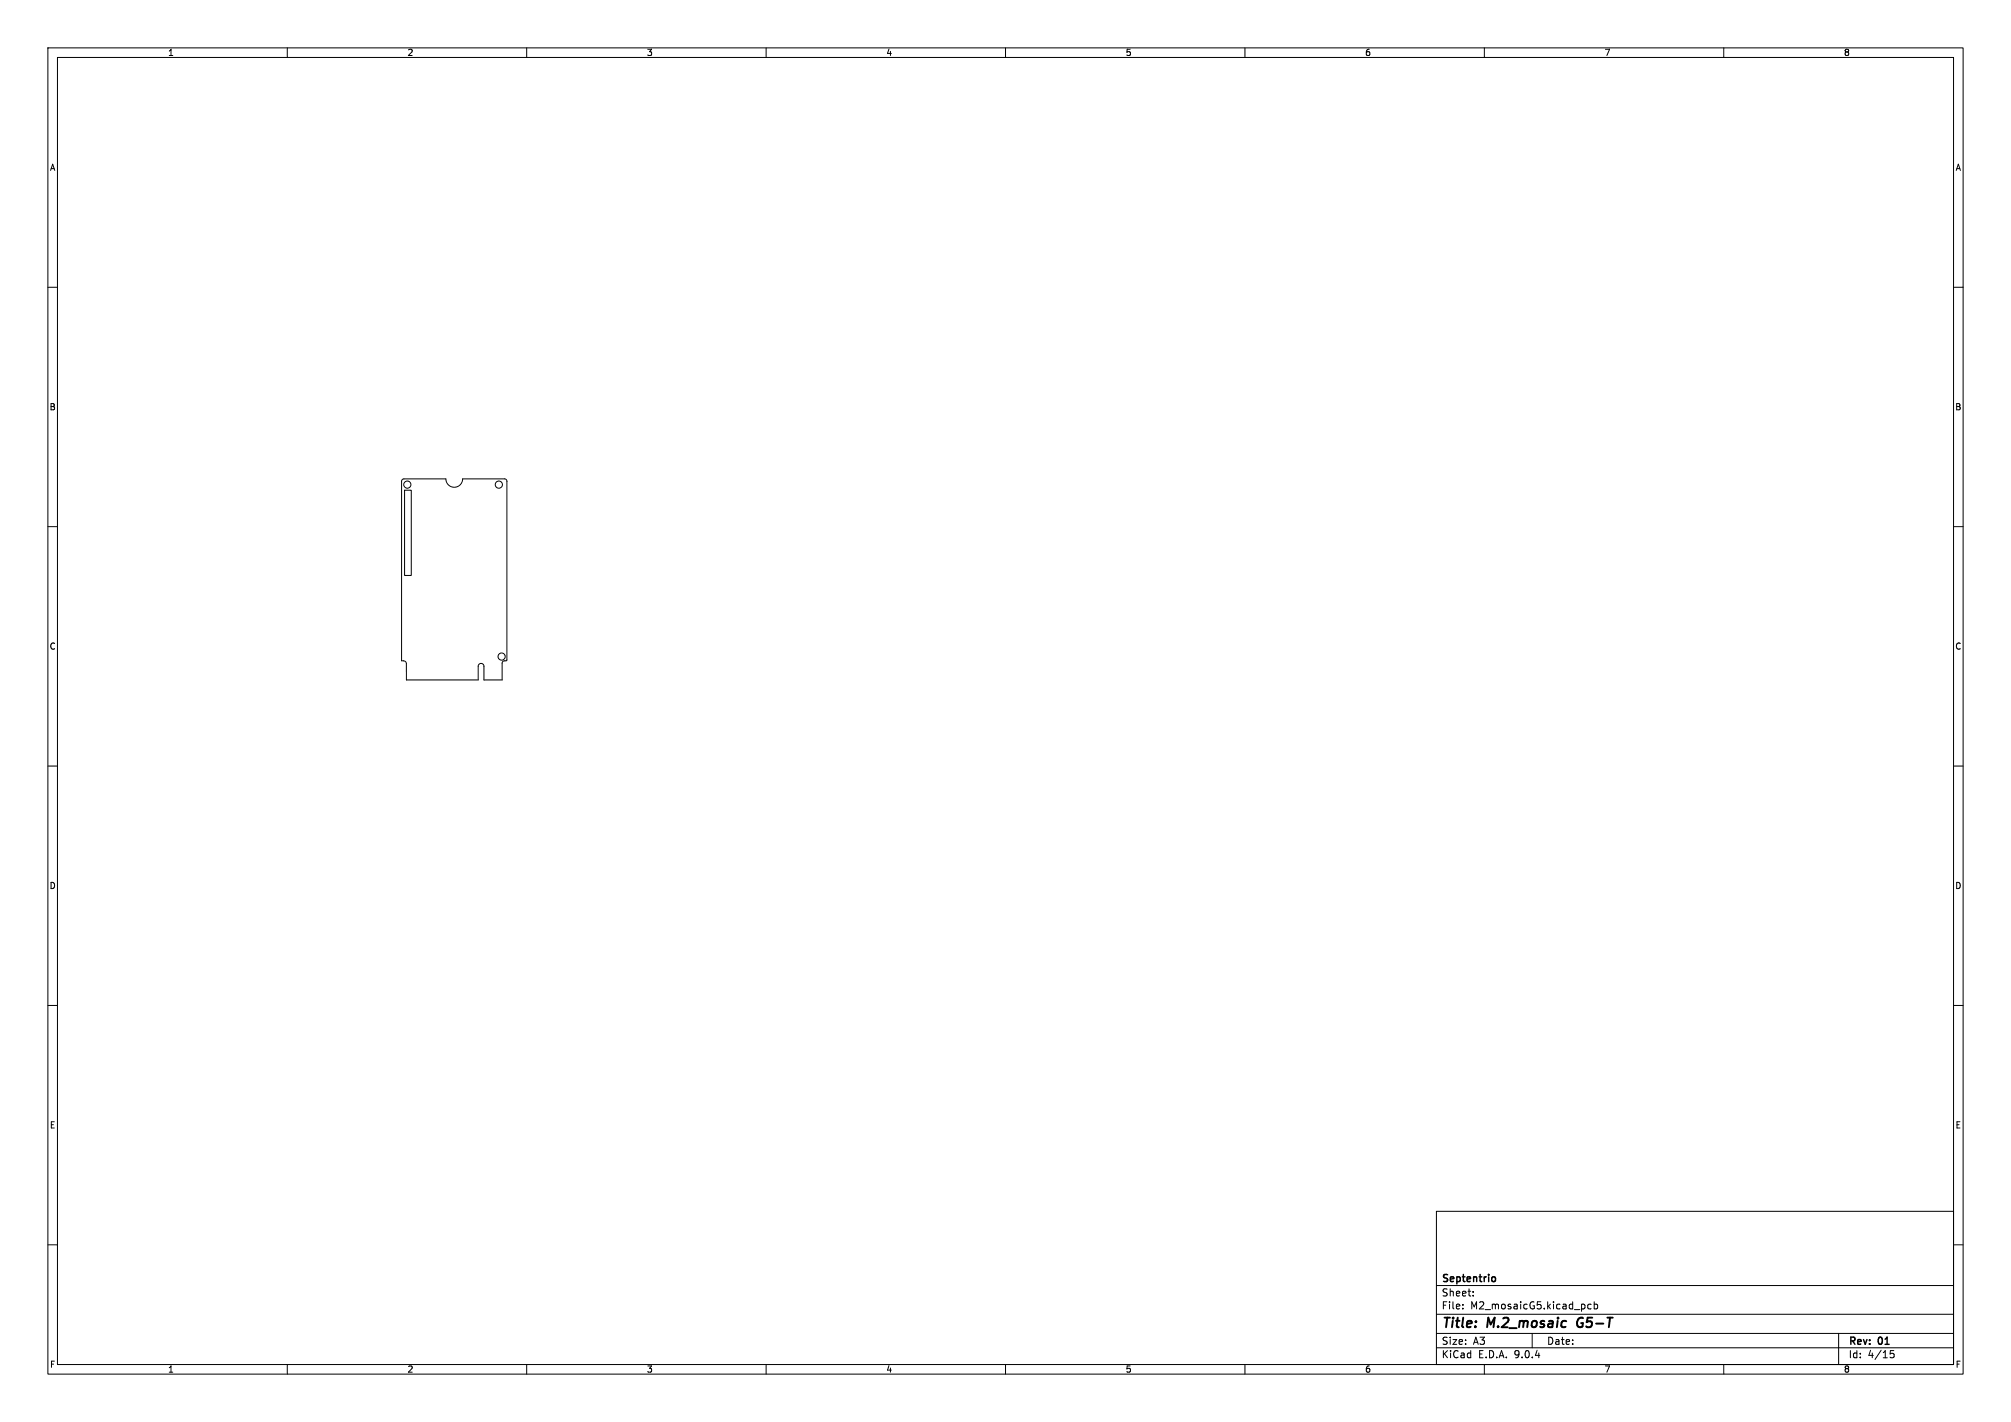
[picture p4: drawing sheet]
<svg xmlns="http://www.w3.org/2000/svg" width="420mm" height="297mm" viewBox="0 0 420 297" stroke-linecap="round" stroke-linejoin="round" font-family="sans-serif">
<defs><g id="words">
<g font-size="2.8">
<text x="301" y="277.9">Title:</text>
<text x="310.6" y="277.9">M.2_mosaic</text>
<text x="330.2" y="277.9">G5-T</text>
</g>
<g font-size="2.1">
<text x="301" y="268.2">Septentrio</text>
<text x="301" y="273.7">File:</text>
<text x="301" y="271">Sheet:</text>
<text x="307.1" y="273.7">M2_mosaicG5.kicad_pcb</text>
<text x="301" y="281.1">Size:</text>
<text x="307.6" y="281.1">A3</text>
<text x="323" y="281.1">Date:</text>
<text x="386" y="281.3">Rev:</text>
<text x="392.4" y="281.3">01</text>
<text x="301" y="283.9">KiCad</text>
<text x="308.7" y="283.9">E.D.A.</text>
<text x="316.3" y="283.9">9.0.4</text>
<text x="386" y="283.9">Id:</text>
<text x="390.1" y="283.9">4/15</text>
</g>
<g font-size="1.8">
<text x="35" y="11.9">1</text>
<text x="85" y="11.9">2</text>
<text x="135" y="11.9">3</text>
<text x="185" y="11.9">4</text>
<text x="235" y="11.9">5</text>
<text x="285" y="11.9">6</text>
<text x="335" y="11.9">7</text>
<text x="385" y="11.9">8</text>
<text x="10.3" y="35.9">A</text>
<text x="408.3" y="35.9">A</text>
<text x="10.3" y="85.9">B</text>
<text x="408.2" y="85.9">B</text>
<text x="10.3" y="135.9">C</text>
<text x="408.2" y="135.9">C</text>
<text x="10.3" y="185.9">D</text>
<text x="408.2" y="185.9">D</text>
<text x="10.3" y="235.9">E</text>
<text x="408.3" y="235.9">E</text>
<text x="10.3" y="285.9">F</text>
<text x="35" y="286.9">1</text>
<text x="85" y="286.9">2</text>
<text x="135" y="286.9">3</text>
<text x="185" y="286.9">4</text>
<text x="235" y="286.9">5</text>
<text x="285" y="286.9">6</text>
<text x="335" y="286.9">7</text>
<text x="385" y="286.9">8</text>
<text x="408.3" y="285.9">F</text>
</g>
</g></defs>
<g fill="none" stroke="#000" stroke-width=".21">
<path d="M10 10h400v277h-400zM12 12h396v273h-396zM60 10v2M110 10v2M160 10v2M210 10v2M260 10v2M310 10v2M360 10v2M10 60h2M408 60h2M10 110h2"/>
<path d="M84 100.2l.4-.2h8.7a1.75 1.75 0 0 0 1.8 1.8 1.75 1.75 0 0 0 1.7-1.8h8.8l.5 .4v37.4l-.2 .2-.6 .1-.2 .3v3.6h-3.8v-2.9l-.2-.4-.4-.1-.4 .1-.2 .4v2.9h-15l-.1-3.5-.3-.4-.6-.1v-37.5zM84.5 102.4h1.4v17.8h-1.4zM408 110h2M10 160h2M408 160h2M10 210h2M408 210h2M300 253h108v32h-108zM10 260h2M300 278.5h108M300 274.5h108M300 268.5h108"/>
<path d="M305.5 273.2v.2M305.5 272.5v.1M307.7 270.5v.2M307.7 269.8v.1M320 278.5v3M332.3 272.5l-.4-.1-.3 .3 .1 .6h.6M332.9 272.5l.5-.1 .3 .3-.2 .6h-.6M332.9 271.9v1.5M384 278.5v6.5M408 260h2M60 285v2M110 285v2"/>
<path d="M160 285v2M210 285v2M260 285v2M300 281.5h108M310 285v2M360 285v2M395.5 282.1h-.7l-.1 .7 .2-.1h.5l.2 .2-.1 .5-.2 .2-.6-.2"/>
<circle cx="85.1" cy="101.2" r=".75"/>
<circle cx="104.2" cy="101.2" r=".75"/>
<circle cx="104.8" cy="137.1" r=".75"/>
</g>
<path d="M329.6 275.5l-.3 .8 .3 .8" fill="none" stroke="#000" stroke-width=".4"/>
<path d="M311.8 266.7l.4 .1 .1 .2v.5l-.5 .2" fill="none" stroke="#000" stroke-width=".3"/>
<use href="#words"/>
</svg>
